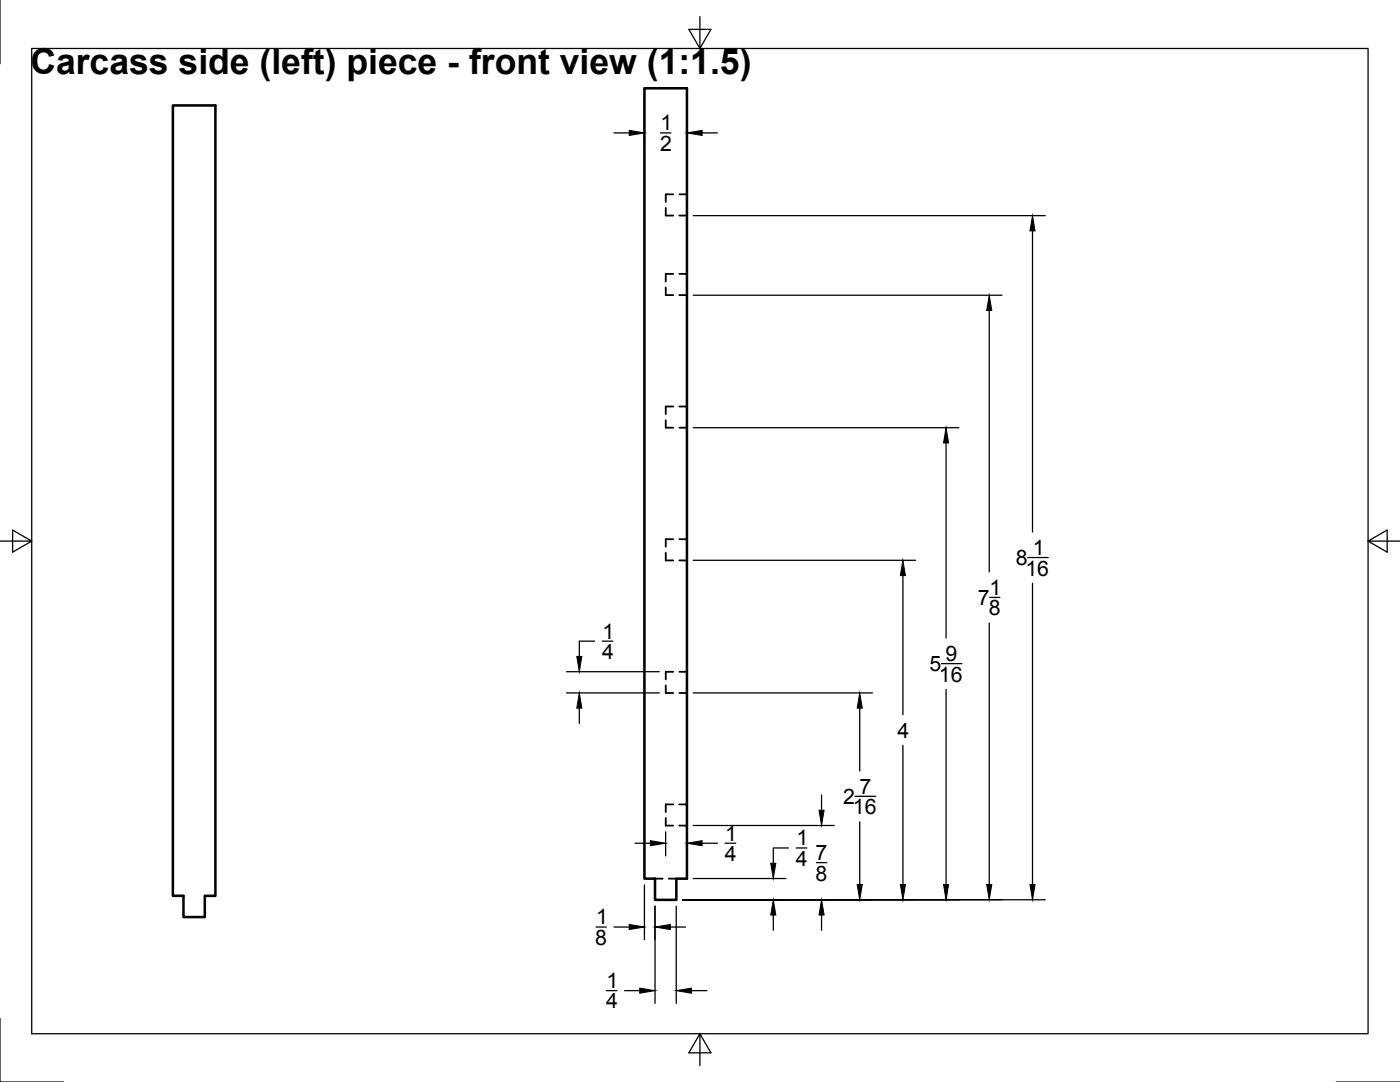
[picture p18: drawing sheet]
<svg xmlns="http://www.w3.org/2000/svg" width="279mm" height="216mm" viewBox="0 0 279 216" stroke-linecap="round" stroke-linejoin="round" font-family="sans-serif">
<defs><g id="words">
<text font-size="7.1" x="6.1" y="14.8">Carcass side (left) piece - front view (1:1.5)</text>
<g font-size="4.3">
<text x="131.8" y="26">1</text>
<text x="131.7" y="30.1">2</text>
<text x="202.7" y="112.8">8</text>
<text x="206.1" y="110.7">1</text>
<text x="197.5" y="118.7">1</text>
<text x="204.6" y="114.9">16</text>
<text x="195.1" y="120.7">7</text>
<text x="197.3" y="122.8">8</text>
<text x="120.1" y="131.4">4</text>
<text x="120.2" y="127.4">1</text>
<text x="188.7" y="131.9">9</text>
<text x="185.5" y="133.9">5</text>
<text x="187.4" y="136">16</text>
<text x="179.1" y="147.2">4</text>
<text x="168.3" y="160.4">2</text>
<text x="171.5" y="158.4">7</text>
<text x="144.7" y="167.7">1</text>
<text x="170.2" y="162.5">16</text>
<text x="144.7" y="171.7">4</text>
<text x="158.9" y="172.7">4</text>
<text x="158.9" y="168.7">1</text>
<text x="162.8" y="171.6">7</text>
<text x="162.8" y="175.7">8</text>
<text x="119" y="184.5">1</text>
<text x="118.8" y="188.6">8</text>
<text x="121" y="197.2">1</text>
<text x="120.9" y="201.2">4</text>
</g>
</g></defs>
<!-- layer: Hidden -->
<g fill="none" stroke="#000" stroke-width=".36">
<path d="M134.4 38.8h-1.5v1.5M135.6 38.8h1.5M132.9 41.5v1.5h1.5M132.9 57.4v1.5h1.5M134.4 54.7h-1.5v1.5M135.6 43h1.5M135.6 58.9h1.5M135.6 54.7h1.5M132.9 83.8v1.5h1.5M134.4 81.1h-1.5v1.5M135.6 85.3h1.5M135.6 81.1h1.5"/>
<path d="M132.9 110.3v1.5h1.5M134.4 107.6h-1.5v1.5M135.6 111.8h1.5M135.6 107.6h1.5M132.9 136.8v1.5h1.5M134.4 134h-1.5v1.6M135.6 138.3h1.5M135.6 134h1.5M130.7 175.3h1.5M132.9 163.2v1.5h1.5M133.5 175.3h1.5M134.4 160.5h-1.5v1.5"/>
<path d="M135.6 160.5h1.5M135.6 164.7h1.5"/>
</g>
<!-- layer: Visible -->
<path d="M128.6 17.6h8.5v157.7h-2.1v4.3h-4.3v-4.3h-2.1zM34.5 21h8.5v157.8h-2.1v4.2h-4.3v-4.2h-2.1z" fill="none" stroke="#000" stroke-width=".51"/>
<!-- layer: Border -->
<path d="M0 0v12.7M6.3 9.7h266.7v196.6h-266.7zM139.7 3.3v6.4l2.2-3.8h-4.4l2.2 3.8M0 108h6.3l-3.8-2.2v4.4l3.8-2.2M273 108l3.8 2.2v-4.4l-3.8 2.2h6.4M0 203.2v12.7h12.7M139.7 206.3l-2.2 3.8h4.4l-2.2-3.8v6.3M266.7 215.9h12.7" fill="none" stroke="#000" stroke-width=".25"/>
<!-- layer: Dimensions -->
<g fill="none" stroke="#000" stroke-width=".25">
<path d="M128.6 18.9v10.2M137.1 18.9v10.2M122.5 26.5h3.1M131.8 26.5h2.1M140.1 26.5h3.1M138.3 58.9h61.7M138.3 43h70.3M206.1 46.1v60.1M197.4 62v52.1M138.3 85.3h53M188.8 88.4v38.9M138.3 111.8h44.4"/>
<path d="M180.2 114.9v27.7M197.5 119.2h2M205.1 111.3h4.1M206.1 116.4v60.1M113.1 138.3h18.5M113.1 134h18.5M118.7 127.9h-3.1v3.1M120.2 127.9h2.1M138.3 138.3h35.8M187.9 132.4h4.1M188.8 137.6v38.9M197.4 124.3v52.2"/>
<path d="M115.6 141.3v3.1M164 158.6v3.1M170.6 158.9h4.2M171.6 141.3v12.5M180.2 148.7v27.8M126.7 168.3h3.1M128.6 176.6v10.9M132.8 166v4.8M136.2 179.5h72.4M137.1 166v4.8M138.3 175.3h18.6M138.3 164.7h28.2"/>
<path d="M140.1 168.3h3.1M144.7 168.3h2.1M157.4 169.2h-3.1v3.1M158.9 169.2h2.1M162.9 172.1h2.1M171.6 164v12.5M119 185h2M121 197.7h2.1M122.5 185h3.1M124.7 197.7h3M130.7 180.8v19.4M133.8 185h3"/>
<path d="M135 180.8v19.4M138 197.7h3.1M154.3 182.6v3M164 182.6v3"/>
</g>
<g fill="#000" stroke="#000" stroke-width=".2">
<path d="M125.6 26l3 .5-3 .5zM137.1 26.5l3-.5v1zM206.1 43l.5 3.1h-1.1zM197.4 58.9l.5 3.1h-1zM188.8 85.3l.5 3.1h-1zM180.2 111.8l.5 3.1h-1zM115.1 131h1l-.5 3zM115.6 138.3l.5 3h-1zM171.6 138.3l.5 3h-1zM129.8 167.7l3 .6-3 .5zM137.1 168.3l3-.6v1.1zM153.8 172.3h1l-.5 3z"/>
<path d="M163.4 161.7h1.1l-.5 3zM171.1 176.5h1l-.5 3zM179.7 176.5h1l-.5 3zM188.3 176.5h1l-.5 3zM196.9 176.5h1l-.5 3zM205.5 176.5h1.1l-.5 3zM125.6 184.5l3 .5-3 .5zM127.7 197.2l3 .5-3 .5zM130.7 185l3.1-.5v1zM135 197.7l3-.5v1zM154.3 179.5l.5 3.1h-1zM164 179.5l.5 3.1h-1.1z"/>
</g>
<use href="#words"/>
</svg>
